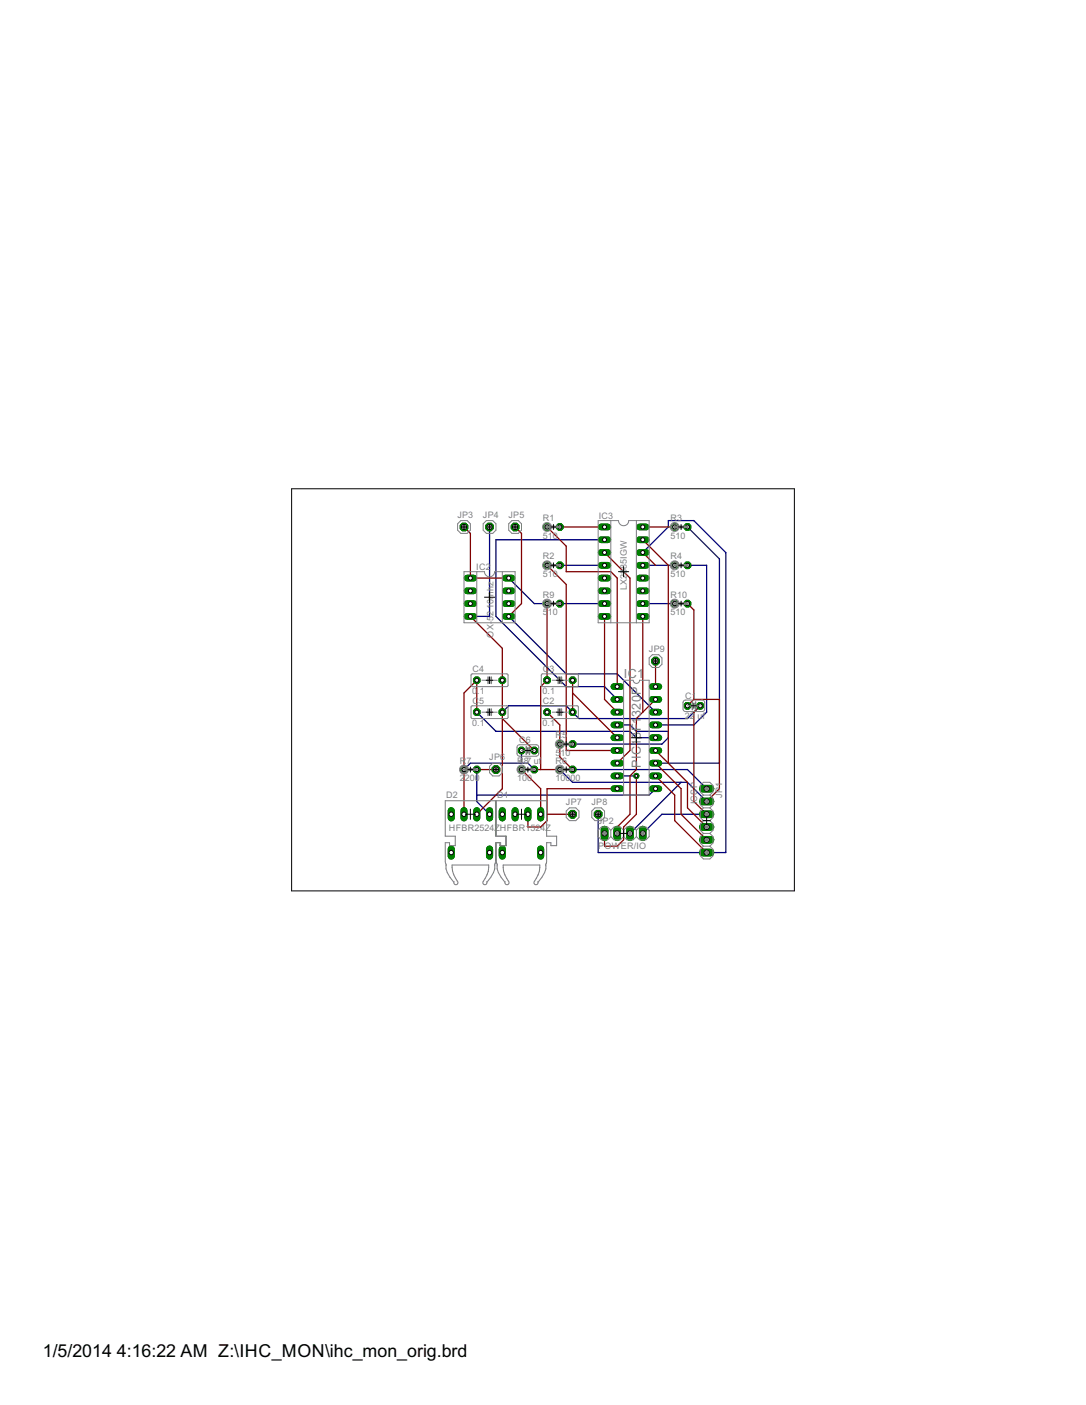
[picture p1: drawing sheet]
<svg xmlns="http://www.w3.org/2000/svg" width="216mm" height="279mm" viewBox="0 0 216 279" stroke-linecap="round" stroke-linejoin="round" font-family="sans-serif">
<defs><g id="words">
<g font-size="4">
<text x="8.5" y="269.9">1/5/2014</text>
<text x="23.2" y="269.9">4:16:22 AM Z:\IHC_MON\ihc_mon_orig.brd</text>
</g>
<g font-size="2.8" fill="#808080">
<text x="124" y="134.8">IC1</text>
<text x="127.4" y="142.5" transform="rotate(-90 127.4 142.5)">320P</text>
<text x="127.4" y="152.7" transform="rotate(-90 127.4 152.7)">PIC18F1</text>
</g>
<g font-size="2" fill="#808080">
<text x="90.9" y="103">JP3</text>
<text x="96" y="103">JP4</text>
<text x="101.1" y="103">JP5</text>
<text x="107.9" y="107.1">510</text>
<text x="107.9" y="103.6">R1</text>
<text x="119.1" y="103.3">IC3</text>
<text x="133.3" y="107.1">510</text>
<text x="133.3" y="103.6">R3</text>
<text x="94.7" y="113.3">IC2</text>
<text x="107.9" y="111.3">R2</text>
<text x="124.6" y="113.1" transform="rotate(-90 124.6 113.1)">85IGW</text>
<text x="133.3" y="111.3">R4</text>
<text x="107.9" y="114.7">510</text>
<text x="107.9" y="118.9">R9</text>
<text x="124.6" y="117.4" transform="rotate(-90 124.6 117.4)">LX28</text>
<text x="133.3" y="114.7">510</text>
<text x="133.3" y="118.9">R10</text>
<text x="98.1" y="123.6" transform="rotate(-90 98.1 123.6)">52</text>
<text x="98.1" y="121.1" transform="rotate(-90 98.1 121.1)">10mhz</text>
<text x="107.9" y="122.3">5</text>
<text x="108.9" y="122.3">10</text>
<text x="133.3" y="122.3">510</text>
<text x="98.1" y="126.8" transform="rotate(-90 98.1 126.8)">OX-</text>
<text x="129" y="129.6">JP9</text>
<text x="93.9" y="133.6">C4</text>
<text x="107.9" y="133.6">C</text>
<text x="109.2" y="133.6">3</text>
<text x="93.9" y="138.1">0</text>
<text x="93.9" y="140">C</text>
<text x="94.9" y="138.1">.1</text>
<text x="95.3" y="140">5</text>
<text x="107.9" y="138.1">0.1</text>
<text x="107.9" y="140">C2</text>
<text x="136.2" y="143">22</text>
<text x="136.2" y="139">C1</text>
<text x="138.6" y="143">uf</text>
<text x="93.9" y="144.4">0.1</text>
<text x="103.2" y="147.8">C6</text>
<text x="107.9" y="144.4">0.1</text>
<text x="110.5" y="146.8">R</text>
<text x="111.8" y="146.8">5</text>
<text x="91.4" y="155.4">2</text>
<text x="91.4" y="151.9">R</text>
<text x="92.4" y="155.4">200</text>
<text x="92.7" y="151.9">7</text>
<text x="97.3" y="151.2">JP6</text>
<text x="102.8" y="155.4">100</text>
<text x="102.8" y="151.9">R8</text>
<text x="103.2" y="151.9">4.7 uf</text>
<text x="110.4" y="150.3">5</text>
<text x="110.4" y="155.4">10000</text>
<text x="110.5" y="151.9">R6</text>
<text x="111.4" y="150.3">10</text>
<text x="88.7" y="158.8">D2</text>
<text x="98.9" y="158.8">D1</text>
<text x="112.5" y="160.1">JP7</text>
<text x="117.6" y="160.1">JP8</text>
<text x="138.6" y="160" transform="rotate(-90 138.6 160)">ICSP</text>
<text x="143.6" y="158.7" transform="rotate(-90 143.6 158.7)">JP1</text>
<text x="89.2" y="165.3">HFBR2524ZHFBR1524Z</text>
<text x="118.9" y="163.9">JP2</text>
<text x="118.9" y="168.9">POWER/IO</text>
</g>
</g></defs>
<g fill="none" stroke="#000080" stroke-width=".25">
<path d="M97.3 104.8v17.8h-3.8M101.1 115l5.1 5h2.6M111.3 112.4h8.9M120.2 107.3h-21.6v15.3l14 13.9h7.6l2.5 2.6M127.8 112.4h6.3M127.8 109.9l5.1-5.1v-1.3h5l6.4 6.4v59.6h-25.4v-7.6M136.7 112.4h3.8v29.2l-2.6 2.6h-7.6M136.7 104.8l6.3 6.3v40.7h-12.7M101.1 122.6l11.5 11.4h10.1l7.6 7.6M111.3 120h8.9M127.8 120h6.3M92.2 153l1.3-1.2h11.4l1.3 1.2"/>
<path d="M94.8 141.6l3.8 3.8h26.6l1.3 1.3h3.8M94.8 153v6.4l2.5 2.5M103.7 149.2v2.6M111.3 153l2.5 2.6h22.9l3.8 3.8M113.8 153h22.9l3.8 3.8M122.7 144.2h2.5l1.3 1.2h6.4v1.3l-1.3 1.3h-17.8M122.7 154.3h3.8M130.3 156.8l-1.2 1.3h-34.3M135.4 155.6l-10.2 10.1M139.2 140.4l-2.5 2.5h-21.6l-2.5-2.5h-11.5l-1.2 1.2M140.5 161.9h-8.9l-3.8 3.8"/>
</g>
<path d="M122 136.5h1.4" fill="none" stroke="#008000" stroke-width="1.3"/>
<circle cx="122.7" cy="136.5" r=".4" fill="#fff" stroke="#000" stroke-width=".2"/>
<path d="M122 139.1h1.4" fill="none" stroke="#008000" stroke-width="1.3"/>
<circle cx="122.7" cy="139.1" r=".4" fill="#fff" stroke="#000" stroke-width=".2"/>
<path d="M122 141.6h1.4" fill="none" stroke="#008000" stroke-width="1.3"/>
<circle cx="122.7" cy="141.6" r=".4" fill="#fff" stroke="#000" stroke-width=".2"/>
<path d="M122 144.2h1.4" fill="none" stroke="#008000" stroke-width="1.3"/>
<circle cx="122.7" cy="144.2" r=".4" fill="#fff" stroke="#000" stroke-width=".2"/>
<path d="M122 146.7h1.4" fill="none" stroke="#008000" stroke-width="1.3"/>
<circle cx="122.7" cy="146.7" r=".4" fill="#fff" stroke="#000" stroke-width=".2"/>
<path d="M122 149.2h1.4" fill="none" stroke="#008000" stroke-width="1.3"/>
<circle cx="122.7" cy="149.2" r=".4" fill="#fff" stroke="#000" stroke-width=".2"/>
<path d="M122 151.8h1.4" fill="none" stroke="#008000" stroke-width="1.3"/>
<circle cx="122.7" cy="151.8" r=".4" fill="#fff" stroke="#000" stroke-width=".2"/>
<path d="M122 154.3h1.4" fill="none" stroke="#008000" stroke-width="1.3"/>
<circle cx="122.7" cy="154.3" r=".4" fill="#fff" stroke="#000" stroke-width=".2"/>
<path d="M122 156.8h1.4" fill="none" stroke="#008000" stroke-width="1.3"/>
<circle cx="122.7" cy="156.8" r=".4" fill="#fff" stroke="#000" stroke-width=".2"/>
<path d="M129.7 156.8h1.3" fill="none" stroke="#008000" stroke-width="1.3"/>
<circle cx="130.3" cy="156.8" r=".4" fill="#fff" stroke="#000" stroke-width=".2"/>
<path d="M129.7 154.3h1.3" fill="none" stroke="#008000" stroke-width="1.3"/>
<circle cx="130.3" cy="154.3" r=".4" fill="#fff" stroke="#000" stroke-width=".2"/>
<path d="M129.7 151.8h1.3" fill="none" stroke="#008000" stroke-width="1.3"/>
<circle cx="130.3" cy="151.8" r=".4" fill="#fff" stroke="#000" stroke-width=".2"/>
<path d="M129.7 149.2h1.3" fill="none" stroke="#008000" stroke-width="1.3"/>
<circle cx="130.3" cy="149.2" r=".4" fill="#fff" stroke="#000" stroke-width=".2"/>
<path d="M129.7 146.7h1.3" fill="none" stroke="#008000" stroke-width="1.3"/>
<circle cx="130.3" cy="146.7" r=".4" fill="#fff" stroke="#000" stroke-width=".2"/>
<path d="M129.7 144.2h1.3" fill="none" stroke="#008000" stroke-width="1.3"/>
<circle cx="130.3" cy="144.2" r=".4" fill="#fff" stroke="#000" stroke-width=".2"/>
<path d="M129.7 141.6h1.3" fill="none" stroke="#008000" stroke-width="1.3"/>
<circle cx="130.3" cy="141.6" r=".4" fill="#fff" stroke="#000" stroke-width=".2"/>
<path d="M129.7 139.1h1.3" fill="none" stroke="#008000" stroke-width="1.3"/>
<circle cx="130.3" cy="139.1" r=".4" fill="#fff" stroke="#000" stroke-width=".2"/>
<path d="M129.7 136.5h1.3" fill="none" stroke="#008000" stroke-width="1.3"/>
<circle cx="130.3" cy="136.5" r=".4" fill="#fff" stroke="#000" stroke-width=".2"/>
<path d="M92.9 115h1.3" fill="none" stroke="#008000" stroke-width="1.3"/>
<circle cx="93.5" cy="115" r=".4" fill="#fff" stroke="#000" stroke-width=".2"/>
<path d="M92.9 117.5h1.3" fill="none" stroke="#008000" stroke-width="1.3"/>
<circle cx="93.5" cy="117.5" r=".4" fill="#fff" stroke="#000" stroke-width=".2"/>
<path d="M100.5 122.6h1.3" fill="none" stroke="#008000" stroke-width="1.3"/>
<circle cx="101.1" cy="122.6" r=".4" fill="#fff" stroke="#000" stroke-width=".2"/>
<path d="M100.5 120h1.3" fill="none" stroke="#008000" stroke-width="1.3"/>
<circle cx="101.1" cy="120" r=".4" fill="#fff" stroke="#000" stroke-width=".2"/>
<path d="M92.9 120h1.3" fill="none" stroke="#008000" stroke-width="1.3"/>
<circle cx="93.5" cy="120" r=".4" fill="#fff" stroke="#000" stroke-width=".2"/>
<path d="M92.9 122.6h1.3" fill="none" stroke="#008000" stroke-width="1.3"/>
<circle cx="93.5" cy="122.6" r=".4" fill="#fff" stroke="#000" stroke-width=".2"/>
<path d="M100.5 117.5h1.3" fill="none" stroke="#008000" stroke-width="1.3"/>
<circle cx="101.1" cy="117.5" r=".4" fill="#fff" stroke="#000" stroke-width=".2"/>
<path d="M100.5 115h1.3" fill="none" stroke="#008000" stroke-width="1.3"/>
<circle cx="101.1" cy="115" r=".4" fill="#fff" stroke="#000" stroke-width=".2"/>
<path d="M119.5 104.8h1.3" fill="none" stroke="#008000" stroke-width="1.3"/>
<circle cx="120.2" cy="104.8" r=".4" fill="#fff" stroke="#000" stroke-width=".2"/>
<path d="M119.5 107.3h1.3" fill="none" stroke="#008000" stroke-width="1.3"/>
<circle cx="120.2" cy="107.3" r=".4" fill="#fff" stroke="#000" stroke-width=".2"/>
<path d="M119.5 115h1.3" fill="none" stroke="#008000" stroke-width="1.3"/>
<circle cx="120.2" cy="115" r=".4" fill="#fff" stroke="#000" stroke-width=".2"/>
<path d="M119.5 117.5h1.3" fill="none" stroke="#008000" stroke-width="1.3"/>
<circle cx="120.2" cy="117.5" r=".4" fill="#fff" stroke="#000" stroke-width=".2"/>
<path d="M119.5 109.9h1.3" fill="none" stroke="#008000" stroke-width="1.3"/>
<circle cx="120.2" cy="109.9" r=".4" fill="#fff" stroke="#000" stroke-width=".2"/>
<path d="M119.5 112.4h1.3" fill="none" stroke="#008000" stroke-width="1.3"/>
<circle cx="120.2" cy="112.4" r=".4" fill="#fff" stroke="#000" stroke-width=".2"/>
<path d="M119.5 120h1.3" fill="none" stroke="#008000" stroke-width="1.3"/>
<circle cx="120.2" cy="120" r=".4" fill="#fff" stroke="#000" stroke-width=".2"/>
<path d="M119.5 122.6h1.3" fill="none" stroke="#008000" stroke-width="1.3"/>
<circle cx="120.2" cy="122.6" r=".4" fill="#fff" stroke="#000" stroke-width=".2"/>
<path d="M127.1 122.6h1.4" fill="none" stroke="#008000" stroke-width="1.3"/>
<circle cx="127.8" cy="122.6" r=".4" fill="#fff" stroke="#000" stroke-width=".2"/>
<path d="M127.1 120h1.4" fill="none" stroke="#008000" stroke-width="1.3"/>
<circle cx="127.8" cy="120" r=".4" fill="#fff" stroke="#000" stroke-width=".2"/>
<path d="M127.1 117.5h1.4" fill="none" stroke="#008000" stroke-width="1.3"/>
<circle cx="127.8" cy="117.5" r=".4" fill="#fff" stroke="#000" stroke-width=".2"/>
<path d="M127.1 115h1.4" fill="none" stroke="#008000" stroke-width="1.3"/>
<circle cx="127.8" cy="115" r=".4" fill="#fff" stroke="#000" stroke-width=".2"/>
<path d="M127.1 112.4h1.4" fill="none" stroke="#008000" stroke-width="1.3"/>
<circle cx="127.8" cy="112.4" r=".4" fill="#fff" stroke="#000" stroke-width=".2"/>
<path d="M127.1 109.9h1.4" fill="none" stroke="#008000" stroke-width="1.3"/>
<circle cx="127.8" cy="109.9" r=".4" fill="#fff" stroke="#000" stroke-width=".2"/>
<path d="M127.1 107.3h1.4" fill="none" stroke="#008000" stroke-width="1.3"/>
<circle cx="127.8" cy="107.3" r=".4" fill="#fff" stroke="#000" stroke-width=".2"/>
<path d="M127.1 104.8h1.4" fill="none" stroke="#008000" stroke-width="1.3"/>
<circle cx="127.8" cy="104.8" r=".4" fill="#fff" stroke="#000" stroke-width=".2"/>
<path d="M139.7 156.8h1.5" fill="none" stroke="#008000" stroke-width="1.5"/>
<circle cx="140.5" cy="156.8" r=".51" fill="#fff" stroke="#000" stroke-width=".2"/>
<path d="M139.7 159.4h1.5" fill="none" stroke="#008000" stroke-width="1.5"/>
<circle cx="140.5" cy="159.4" r=".51" fill="#fff" stroke="#000" stroke-width=".2"/>
<path d="M139.7 161.9h1.5" fill="none" stroke="#008000" stroke-width="1.5"/>
<circle cx="140.5" cy="161.9" r=".51" fill="#fff" stroke="#000" stroke-width=".2"/>
<path d="M139.7 164.5h1.5" fill="none" stroke="#008000" stroke-width="1.5"/>
<circle cx="140.5" cy="164.5" r=".51" fill="#fff" stroke="#000" stroke-width=".2"/>
<path d="M139.7 167h1.5" fill="none" stroke="#008000" stroke-width="1.5"/>
<circle cx="140.5" cy="167" r=".51" fill="#fff" stroke="#000" stroke-width=".2"/>
<path d="M139.7 169.5h1.5" fill="none" stroke="#008000" stroke-width="1.5"/>
<circle cx="140.5" cy="169.5" r=".51" fill="#fff" stroke="#000" stroke-width=".2"/>
<path d="M107.5 161.2v1.4" fill="none" stroke="#008000" stroke-width="1.4"/>
<circle cx="107.5" cy="161.9" r=".44" fill="#fff" stroke="#000" stroke-width=".2"/>
<path d="M104.9 161.2v1.4" fill="none" stroke="#008000" stroke-width="1.4"/>
<circle cx="104.9" cy="161.9" r=".44" fill="#fff" stroke="#000" stroke-width=".2"/>
<path d="M102.4 161.2v1.4" fill="none" stroke="#008000" stroke-width="1.4"/>
<circle cx="102.4" cy="161.9" r=".44" fill="#fff" stroke="#000" stroke-width=".2"/>
<path d="M99.9 161.2v1.4" fill="none" stroke="#008000" stroke-width="1.4"/>
<circle cx="99.9" cy="161.9" r=".44" fill="#fff" stroke="#000" stroke-width=".2"/>
<path d="M99.9 168.8v1.4" fill="none" stroke="#008000" stroke-width="1.4"/>
<circle cx="99.9" cy="169.5" r=".44" fill="#fff" stroke="#000" stroke-width=".2"/>
<path d="M107.5 168.8v1.4" fill="none" stroke="#008000" stroke-width="1.4"/>
<circle cx="107.5" cy="169.5" r=".44" fill="#fff" stroke="#000" stroke-width=".2"/>
<path d="M97.3 161.2v1.4" fill="none" stroke="#008000" stroke-width="1.4"/>
<circle cx="97.3" cy="161.9" r=".44" fill="#fff" stroke="#000" stroke-width=".2"/>
<path d="M94.8 161.2v1.4" fill="none" stroke="#008000" stroke-width="1.4"/>
<circle cx="94.8" cy="161.9" r=".44" fill="#fff" stroke="#000" stroke-width=".2"/>
<path d="M92.2 161.2v1.4" fill="none" stroke="#008000" stroke-width="1.4"/>
<circle cx="92.2" cy="161.9" r=".44" fill="#fff" stroke="#000" stroke-width=".2"/>
<path d="M89.7 161.2v1.4" fill="none" stroke="#008000" stroke-width="1.4"/>
<circle cx="89.7" cy="161.9" r=".44" fill="#fff" stroke="#000" stroke-width=".2"/>
<path d="M89.7 168.8v1.4" fill="none" stroke="#008000" stroke-width="1.4"/>
<circle cx="89.7" cy="169.5" r=".44" fill="#fff" stroke="#000" stroke-width=".2"/>
<path d="M97.3 168.8v1.4" fill="none" stroke="#008000" stroke-width="1.4"/>
<circle cx="97.3" cy="169.5" r=".44" fill="#fff" stroke="#000" stroke-width=".2"/>
<circle cx="108.8" cy="104.8" r=".71" fill="#008000" stroke="#008000" stroke-width=".2"/>
<circle cx="108.8" cy="104.8" r=".4" fill="#fff" stroke="#000" stroke-width=".2"/>
<circle cx="111.3" cy="104.8" r=".71" fill="#008000" stroke="#008000" stroke-width=".2"/>
<circle cx="111.3" cy="104.8" r=".4" fill="#fff" stroke="#000" stroke-width=".2"/>
<circle cx="108.8" cy="112.4" r=".71" fill="#008000" stroke="#008000" stroke-width=".2"/>
<circle cx="108.8" cy="112.4" r=".4" fill="#fff" stroke="#000" stroke-width=".2"/>
<circle cx="111.3" cy="112.4" r=".71" fill="#008000" stroke="#008000" stroke-width=".2"/>
<circle cx="111.3" cy="112.4" r=".4" fill="#fff" stroke="#000" stroke-width=".2"/>
<circle cx="134.1" cy="104.8" r=".71" fill="#008000" stroke="#008000" stroke-width=".2"/>
<circle cx="134.1" cy="104.8" r=".4" fill="#fff" stroke="#000" stroke-width=".2"/>
<circle cx="136.7" cy="104.8" r=".71" fill="#008000" stroke="#008000" stroke-width=".2"/>
<circle cx="136.7" cy="104.8" r=".4" fill="#fff" stroke="#000" stroke-width=".2"/>
<circle cx="134.1" cy="112.4" r=".71" fill="#008000" stroke="#008000" stroke-width=".2"/>
<circle cx="134.1" cy="112.4" r=".4" fill="#fff" stroke="#000" stroke-width=".2"/>
<circle cx="136.7" cy="112.4" r=".71" fill="#008000" stroke="#008000" stroke-width=".2"/>
<circle cx="136.7" cy="112.4" r=".4" fill="#fff" stroke="#000" stroke-width=".2"/>
<circle cx="111.3" cy="148" r=".71" fill="#008000" stroke="#008000" stroke-width=".2"/>
<circle cx="111.3" cy="148" r=".4" fill="#fff" stroke="#000" stroke-width=".2"/>
<circle cx="113.8" cy="148" r=".71" fill="#008000" stroke="#008000" stroke-width=".2"/>
<circle cx="113.8" cy="148" r=".4" fill="#fff" stroke="#000" stroke-width=".2"/>
<circle cx="111.3" cy="153" r=".71" fill="#008000" stroke="#008000" stroke-width=".2"/>
<circle cx="111.3" cy="153" r=".4" fill="#fff" stroke="#000" stroke-width=".2"/>
<circle cx="113.8" cy="153" r=".71" fill="#008000" stroke="#008000" stroke-width=".2"/>
<circle cx="113.8" cy="153" r=".4" fill="#fff" stroke="#000" stroke-width=".2"/>
<circle cx="92.2" cy="153" r=".71" fill="#008000" stroke="#008000" stroke-width=".2"/>
<circle cx="92.2" cy="153" r=".4" fill="#fff" stroke="#000" stroke-width=".2"/>
<circle cx="94.8" cy="153" r=".71" fill="#008000" stroke="#008000" stroke-width=".2"/>
<circle cx="94.8" cy="153" r=".4" fill="#fff" stroke="#000" stroke-width=".2"/>
<circle cx="103.7" cy="153" r=".71" fill="#008000" stroke="#008000" stroke-width=".2"/>
<circle cx="103.7" cy="153" r=".4" fill="#fff" stroke="#000" stroke-width=".2"/>
<circle cx="106.2" cy="153" r=".71" fill="#008000" stroke="#008000" stroke-width=".2"/>
<circle cx="106.2" cy="153" r=".4" fill="#fff" stroke="#000" stroke-width=".2"/>
<circle cx="108.8" cy="120" r=".71" fill="#008000" stroke="#008000" stroke-width=".2"/>
<circle cx="108.8" cy="120" r=".4" fill="#fff" stroke="#000" stroke-width=".2"/>
<circle cx="111.3" cy="120" r=".71" fill="#008000" stroke="#008000" stroke-width=".2"/>
<circle cx="111.3" cy="120" r=".4" fill="#fff" stroke="#000" stroke-width=".2"/>
<circle cx="136.7" cy="140.4" r=".71" fill="#008000" stroke="#008000" stroke-width=".2"/>
<circle cx="136.7" cy="140.4" r=".4" fill="#fff" stroke="#000" stroke-width=".2"/>
<circle cx="139.2" cy="140.4" r=".71" fill="#008000" stroke="#008000" stroke-width=".2"/>
<circle cx="139.2" cy="140.4" r=".4" fill="#fff" stroke="#000" stroke-width=".2"/>
<circle cx="108.8" cy="141.6" r=".71" fill="#008000" stroke="#008000" stroke-width=".2"/>
<circle cx="108.8" cy="141.6" r=".4" fill="#fff" stroke="#000" stroke-width=".2"/>
<circle cx="113.8" cy="141.6" r=".71" fill="#008000" stroke="#008000" stroke-width=".2"/>
<circle cx="113.8" cy="141.6" r=".4" fill="#fff" stroke="#000" stroke-width=".2"/>
<circle cx="108.8" cy="135.3" r=".71" fill="#008000" stroke="#008000" stroke-width=".2"/>
<circle cx="108.8" cy="135.3" r=".4" fill="#fff" stroke="#000" stroke-width=".2"/>
<circle cx="113.8" cy="135.3" r=".71" fill="#008000" stroke="#008000" stroke-width=".2"/>
<circle cx="113.8" cy="135.3" r=".4" fill="#fff" stroke="#000" stroke-width=".2"/>
<circle cx="94.8" cy="135.3" r=".71" fill="#008000" stroke="#008000" stroke-width=".2"/>
<circle cx="94.8" cy="135.3" r=".4" fill="#fff" stroke="#000" stroke-width=".2"/>
<circle cx="99.9" cy="135.3" r=".71" fill="#008000" stroke="#008000" stroke-width=".2"/>
<circle cx="99.9" cy="135.3" r=".4" fill="#fff" stroke="#000" stroke-width=".2"/>
<circle cx="94.8" cy="141.6" r=".71" fill="#008000" stroke="#008000" stroke-width=".2"/>
<circle cx="94.8" cy="141.6" r=".4" fill="#fff" stroke="#000" stroke-width=".2"/>
<circle cx="99.9" cy="141.6" r=".71" fill="#008000" stroke="#008000" stroke-width=".2"/>
<circle cx="99.9" cy="141.6" r=".4" fill="#fff" stroke="#000" stroke-width=".2"/>
<path d="M120.2 165v1.5" fill="none" stroke="#008000" stroke-width="1.5"/>
<circle cx="120.2" cy="165.7" r=".51" fill="#fff" stroke="#000" stroke-width=".2"/>
<path d="M122.7 165v1.5" fill="none" stroke="#008000" stroke-width="1.5"/>
<circle cx="122.7" cy="165.7" r=".51" fill="#fff" stroke="#000" stroke-width=".2"/>
<path d="M125.2 165v1.5" fill="none" stroke="#008000" stroke-width="1.5"/>
<circle cx="125.2" cy="165.7" r=".51" fill="#fff" stroke="#000" stroke-width=".2"/>
<path d="M127.8 165v1.5" fill="none" stroke="#008000" stroke-width="1.5"/>
<circle cx="127.8" cy="165.7" r=".51" fill="#fff" stroke="#000" stroke-width=".2"/>
<circle cx="134.1" cy="120" r=".71" fill="#008000" stroke="#008000" stroke-width=".2"/>
<circle cx="134.1" cy="120" r=".4" fill="#fff" stroke="#000" stroke-width=".2"/>
<circle cx="136.7" cy="120" r=".71" fill="#008000" stroke="#008000" stroke-width=".2"/>
<circle cx="136.7" cy="120" r=".4" fill="#fff" stroke="#000" stroke-width=".2"/>
<circle cx="103.7" cy="149.2" r=".71" fill="#008000" stroke="#008000" stroke-width=".2"/>
<circle cx="103.7" cy="149.2" r=".4" fill="#fff" stroke="#000" stroke-width=".2"/>
<circle cx="106.2" cy="149.2" r=".71" fill="#008000" stroke="#008000" stroke-width=".2"/>
<circle cx="106.2" cy="149.2" r=".4" fill="#fff" stroke="#000" stroke-width=".2"/>
<circle cx="92.2" cy="104.8" r=".83" fill="#008000" stroke="#008000" stroke-width=".2"/>
<circle cx="92.2" cy="104.8" r=".51" fill="#fff" stroke="#000" stroke-width=".2"/>
<circle cx="97.3" cy="104.8" r=".83" fill="#008000" stroke="#008000" stroke-width=".2"/>
<circle cx="97.3" cy="104.8" r=".51" fill="#fff" stroke="#000" stroke-width=".2"/>
<circle cx="102.4" cy="104.8" r=".83" fill="#008000" stroke="#008000" stroke-width=".2"/>
<circle cx="102.4" cy="104.8" r=".51" fill="#fff" stroke="#000" stroke-width=".2"/>
<circle cx="98.6" cy="153" r=".83" fill="#008000" stroke="#008000" stroke-width=".2"/>
<circle cx="98.6" cy="153" r=".51" fill="#fff" stroke="#000" stroke-width=".2"/>
<circle cx="113.8" cy="161.9" r=".83" fill="#008000" stroke="#008000" stroke-width=".2"/>
<circle cx="113.8" cy="161.9" r=".51" fill="#fff" stroke="#000" stroke-width=".2"/>
<circle cx="118.9" cy="161.9" r=".83" fill="#008000" stroke="#008000" stroke-width=".2"/>
<circle cx="118.9" cy="161.9" r=".51" fill="#fff" stroke="#000" stroke-width=".2"/>
<circle cx="130.3" cy="131.5" r=".83" fill="#008000" stroke="#008000" stroke-width=".2"/>
<circle cx="130.3" cy="131.5" r=".51" fill="#fff" stroke="#000" stroke-width=".2"/>
<circle cx="126.5" cy="154.3" r=".51" fill="#008000" stroke="#008000" stroke-width=".2"/>
<circle cx="126.5" cy="154.3" r=".3" fill="#fff" stroke="#000" stroke-width=".2"/>
<g fill="none" stroke="#800000" stroke-width=".25">
<path d="M92.2 104.8l1.3 1.3v8.9h7.6M102.4 104.8l1.3 1.3v13.9l-2.6 2.6M108.8 104.8l3.8 3.8v5.1h8.8l1.3 1.3v21.5M108.8 112.4l3.8 3.8v33h10.1M111.3 104.8h8.9M120.2 109.9l5 5.1v34.2l-2.5 2.6M127.8 104.8h6.3M127.8 109.9l2.5 2.5M127.8 107.3l5.1 5.1v39.4M93.5 122.6l6.4 6.3v27.9l-5.1 5.1M108.8 120v15.3l-1.3 1.2v16.5M113.8 135.3v6.3"/>
<path d="M113.8 137.8l8.9 8.9M120.2 122.6v16.5l2.5 2.5M127.8 122.6v19M130.3 139.1l-3.8 3.8v10.1l-1.3 1.3v7.6l-2.5 2.6v1.2M130.3 131.5v5M136.7 120l1.2 1.3v17.8M137.9 139.1l-1.2 1.3M137.9 139.1h5.1v17.7l-2.5 2.6M94.8 153h3.8M94.8 141.6v-6.3l-2.6 2.5v24.1M99.9 142.9l6.3 6.3M103.7 153l3.8 3.8v5.1"/>
<path d="M106.2 153h5.1M108.8 141.6l2.5 2.6v6.3l2.5 2.5M122.7 156.8h-13.9v6.4l-1.3 1.3h-2.6v-2.6M126.5 154.3v7.6l-2.5 2.6v2.5l-1.3 1.3h-2.5v-2.6M130.3 154.3l3.8 3.8v5.1l6.4 6.3M130.3 151.8l5.1 5v5.1l5.1 5.1M130.3 149.2l2.6 2.6M132.9 151.8l3.8 3.8v5.1l3.8 3.8M139.2 140.4l-1.3 1.2v17.8l2.6 2.5M108.8 161.9h5"/>
</g>
<path d="M122 136.5h1.4" fill="none" stroke="#008000" stroke-width="1.3"/>
<circle cx="122.7" cy="136.5" r=".4" fill="#fff" stroke="#000" stroke-width=".2"/>
<path d="M122 139.1h1.4" fill="none" stroke="#008000" stroke-width="1.3"/>
<circle cx="122.7" cy="139.1" r=".4" fill="#fff" stroke="#000" stroke-width=".2"/>
<path d="M122 141.6h1.4" fill="none" stroke="#008000" stroke-width="1.3"/>
<circle cx="122.7" cy="141.6" r=".4" fill="#fff" stroke="#000" stroke-width=".2"/>
<path d="M122 144.2h1.4" fill="none" stroke="#008000" stroke-width="1.3"/>
<circle cx="122.7" cy="144.2" r=".4" fill="#fff" stroke="#000" stroke-width=".2"/>
<path d="M122 146.7h1.4" fill="none" stroke="#008000" stroke-width="1.3"/>
<circle cx="122.7" cy="146.7" r=".4" fill="#fff" stroke="#000" stroke-width=".2"/>
<path d="M122 149.2h1.4" fill="none" stroke="#008000" stroke-width="1.3"/>
<circle cx="122.7" cy="149.2" r=".4" fill="#fff" stroke="#000" stroke-width=".2"/>
<path d="M122 151.8h1.4" fill="none" stroke="#008000" stroke-width="1.3"/>
<circle cx="122.7" cy="151.8" r=".4" fill="#fff" stroke="#000" stroke-width=".2"/>
<path d="M122 154.3h1.4" fill="none" stroke="#008000" stroke-width="1.3"/>
<circle cx="122.7" cy="154.3" r=".4" fill="#fff" stroke="#000" stroke-width=".2"/>
<path d="M122 156.8h1.4" fill="none" stroke="#008000" stroke-width="1.3"/>
<circle cx="122.7" cy="156.8" r=".4" fill="#fff" stroke="#000" stroke-width=".2"/>
<path d="M129.7 156.8h1.3" fill="none" stroke="#008000" stroke-width="1.3"/>
<circle cx="130.3" cy="156.8" r=".4" fill="#fff" stroke="#000" stroke-width=".2"/>
<path d="M129.7 154.3h1.3" fill="none" stroke="#008000" stroke-width="1.3"/>
<circle cx="130.3" cy="154.3" r=".4" fill="#fff" stroke="#000" stroke-width=".2"/>
<path d="M129.7 151.8h1.3" fill="none" stroke="#008000" stroke-width="1.3"/>
<circle cx="130.3" cy="151.8" r=".4" fill="#fff" stroke="#000" stroke-width=".2"/>
<path d="M129.7 149.2h1.3" fill="none" stroke="#008000" stroke-width="1.3"/>
<circle cx="130.3" cy="149.2" r=".4" fill="#fff" stroke="#000" stroke-width=".2"/>
<path d="M129.7 146.7h1.3" fill="none" stroke="#008000" stroke-width="1.3"/>
<circle cx="130.3" cy="146.7" r=".4" fill="#fff" stroke="#000" stroke-width=".2"/>
<path d="M129.7 144.2h1.3" fill="none" stroke="#008000" stroke-width="1.3"/>
<circle cx="130.3" cy="144.2" r=".4" fill="#fff" stroke="#000" stroke-width=".2"/>
<path d="M129.7 141.6h1.3" fill="none" stroke="#008000" stroke-width="1.3"/>
<circle cx="130.3" cy="141.6" r=".4" fill="#fff" stroke="#000" stroke-width=".2"/>
<path d="M129.7 139.1h1.3" fill="none" stroke="#008000" stroke-width="1.3"/>
<circle cx="130.3" cy="139.1" r=".4" fill="#fff" stroke="#000" stroke-width=".2"/>
<path d="M129.7 136.5h1.3" fill="none" stroke="#008000" stroke-width="1.3"/>
<circle cx="130.3" cy="136.5" r=".4" fill="#fff" stroke="#000" stroke-width=".2"/>
<path d="M92.9 115h1.3" fill="none" stroke="#008000" stroke-width="1.3"/>
<circle cx="93.5" cy="115" r=".4" fill="#fff" stroke="#000" stroke-width=".2"/>
<path d="M92.9 117.5h1.3" fill="none" stroke="#008000" stroke-width="1.3"/>
<circle cx="93.5" cy="117.5" r=".4" fill="#fff" stroke="#000" stroke-width=".2"/>
<path d="M100.5 122.6h1.3" fill="none" stroke="#008000" stroke-width="1.3"/>
<circle cx="101.1" cy="122.6" r=".4" fill="#fff" stroke="#000" stroke-width=".2"/>
<path d="M100.5 120h1.3" fill="none" stroke="#008000" stroke-width="1.3"/>
<circle cx="101.1" cy="120" r=".4" fill="#fff" stroke="#000" stroke-width=".2"/>
<path d="M92.9 120h1.3" fill="none" stroke="#008000" stroke-width="1.3"/>
<circle cx="93.5" cy="120" r=".4" fill="#fff" stroke="#000" stroke-width=".2"/>
<path d="M92.9 122.6h1.3" fill="none" stroke="#008000" stroke-width="1.3"/>
<circle cx="93.5" cy="122.6" r=".4" fill="#fff" stroke="#000" stroke-width=".2"/>
<path d="M100.5 117.5h1.3" fill="none" stroke="#008000" stroke-width="1.3"/>
<circle cx="101.1" cy="117.5" r=".4" fill="#fff" stroke="#000" stroke-width=".2"/>
<path d="M100.5 115h1.3" fill="none" stroke="#008000" stroke-width="1.3"/>
<circle cx="101.1" cy="115" r=".4" fill="#fff" stroke="#000" stroke-width=".2"/>
<path d="M119.5 104.8h1.3" fill="none" stroke="#008000" stroke-width="1.3"/>
<circle cx="120.2" cy="104.8" r=".4" fill="#fff" stroke="#000" stroke-width=".2"/>
<path d="M119.5 107.3h1.3" fill="none" stroke="#008000" stroke-width="1.3"/>
<circle cx="120.2" cy="107.3" r=".4" fill="#fff" stroke="#000" stroke-width=".2"/>
<path d="M119.5 115h1.3" fill="none" stroke="#008000" stroke-width="1.3"/>
<circle cx="120.2" cy="115" r=".4" fill="#fff" stroke="#000" stroke-width=".2"/>
<path d="M119.5 117.5h1.3" fill="none" stroke="#008000" stroke-width="1.3"/>
<circle cx="120.2" cy="117.5" r=".4" fill="#fff" stroke="#000" stroke-width=".2"/>
<path d="M119.5 109.9h1.3" fill="none" stroke="#008000" stroke-width="1.3"/>
<circle cx="120.2" cy="109.9" r=".4" fill="#fff" stroke="#000" stroke-width=".2"/>
<path d="M119.5 112.4h1.3" fill="none" stroke="#008000" stroke-width="1.3"/>
<circle cx="120.2" cy="112.4" r=".4" fill="#fff" stroke="#000" stroke-width=".2"/>
<path d="M119.5 120h1.3" fill="none" stroke="#008000" stroke-width="1.3"/>
<circle cx="120.2" cy="120" r=".4" fill="#fff" stroke="#000" stroke-width=".2"/>
<path d="M119.5 122.6h1.3" fill="none" stroke="#008000" stroke-width="1.3"/>
<circle cx="120.2" cy="122.6" r=".4" fill="#fff" stroke="#000" stroke-width=".2"/>
<path d="M127.1 122.6h1.4" fill="none" stroke="#008000" stroke-width="1.3"/>
<circle cx="127.8" cy="122.6" r=".4" fill="#fff" stroke="#000" stroke-width=".2"/>
<path d="M127.1 120h1.4" fill="none" stroke="#008000" stroke-width="1.3"/>
<circle cx="127.8" cy="120" r=".4" fill="#fff" stroke="#000" stroke-width=".2"/>
<path d="M127.1 117.5h1.4" fill="none" stroke="#008000" stroke-width="1.3"/>
<circle cx="127.8" cy="117.5" r=".4" fill="#fff" stroke="#000" stroke-width=".2"/>
<path d="M127.1 115h1.4" fill="none" stroke="#008000" stroke-width="1.3"/>
<circle cx="127.8" cy="115" r=".4" fill="#fff" stroke="#000" stroke-width=".2"/>
<path d="M127.1 112.4h1.4" fill="none" stroke="#008000" stroke-width="1.3"/>
<circle cx="127.8" cy="112.4" r=".4" fill="#fff" stroke="#000" stroke-width=".2"/>
<path d="M127.1 109.9h1.4" fill="none" stroke="#008000" stroke-width="1.3"/>
<circle cx="127.8" cy="109.9" r=".4" fill="#fff" stroke="#000" stroke-width=".2"/>
<path d="M127.1 107.3h1.4" fill="none" stroke="#008000" stroke-width="1.3"/>
<circle cx="127.8" cy="107.3" r=".4" fill="#fff" stroke="#000" stroke-width=".2"/>
<path d="M127.1 104.8h1.4" fill="none" stroke="#008000" stroke-width="1.3"/>
<circle cx="127.8" cy="104.8" r=".4" fill="#fff" stroke="#000" stroke-width=".2"/>
<path d="M139.7 156.8h1.5" fill="none" stroke="#008000" stroke-width="1.5"/>
<circle cx="140.5" cy="156.8" r=".51" fill="#fff" stroke="#000" stroke-width=".2"/>
<path d="M139.7 159.4h1.5" fill="none" stroke="#008000" stroke-width="1.5"/>
<circle cx="140.5" cy="159.4" r=".51" fill="#fff" stroke="#000" stroke-width=".2"/>
<path d="M139.7 161.9h1.5" fill="none" stroke="#008000" stroke-width="1.5"/>
<circle cx="140.5" cy="161.9" r=".51" fill="#fff" stroke="#000" stroke-width=".2"/>
<path d="M139.7 164.5h1.5" fill="none" stroke="#008000" stroke-width="1.5"/>
<circle cx="140.5" cy="164.5" r=".51" fill="#fff" stroke="#000" stroke-width=".2"/>
<path d="M139.7 167h1.5" fill="none" stroke="#008000" stroke-width="1.5"/>
<circle cx="140.5" cy="167" r=".51" fill="#fff" stroke="#000" stroke-width=".2"/>
<path d="M139.7 169.5h1.5" fill="none" stroke="#008000" stroke-width="1.5"/>
<circle cx="140.5" cy="169.5" r=".51" fill="#fff" stroke="#000" stroke-width=".2"/>
<path d="M107.5 161.2v1.4" fill="none" stroke="#008000" stroke-width="1.4"/>
<circle cx="107.5" cy="161.9" r=".44" fill="#fff" stroke="#000" stroke-width=".2"/>
<path d="M104.9 161.2v1.4" fill="none" stroke="#008000" stroke-width="1.4"/>
<circle cx="104.9" cy="161.9" r=".44" fill="#fff" stroke="#000" stroke-width=".2"/>
<path d="M102.4 161.2v1.4" fill="none" stroke="#008000" stroke-width="1.4"/>
<circle cx="102.4" cy="161.9" r=".44" fill="#fff" stroke="#000" stroke-width=".2"/>
<path d="M99.9 161.2v1.4" fill="none" stroke="#008000" stroke-width="1.4"/>
<circle cx="99.9" cy="161.9" r=".44" fill="#fff" stroke="#000" stroke-width=".2"/>
<path d="M99.9 168.8v1.4" fill="none" stroke="#008000" stroke-width="1.4"/>
<circle cx="99.9" cy="169.5" r=".44" fill="#fff" stroke="#000" stroke-width=".2"/>
<path d="M107.5 168.8v1.4" fill="none" stroke="#008000" stroke-width="1.4"/>
<circle cx="107.5" cy="169.5" r=".44" fill="#fff" stroke="#000" stroke-width=".2"/>
<path d="M97.3 161.2v1.4" fill="none" stroke="#008000" stroke-width="1.4"/>
<circle cx="97.3" cy="161.9" r=".44" fill="#fff" stroke="#000" stroke-width=".2"/>
<path d="M94.8 161.2v1.4" fill="none" stroke="#008000" stroke-width="1.4"/>
<circle cx="94.8" cy="161.9" r=".44" fill="#fff" stroke="#000" stroke-width=".2"/>
<path d="M92.2 161.2v1.4" fill="none" stroke="#008000" stroke-width="1.4"/>
<circle cx="92.2" cy="161.9" r=".44" fill="#fff" stroke="#000" stroke-width=".2"/>
<path d="M89.7 161.2v1.4" fill="none" stroke="#008000" stroke-width="1.4"/>
<circle cx="89.7" cy="161.9" r=".44" fill="#fff" stroke="#000" stroke-width=".2"/>
<path d="M89.7 168.8v1.4" fill="none" stroke="#008000" stroke-width="1.4"/>
<circle cx="89.7" cy="169.5" r=".44" fill="#fff" stroke="#000" stroke-width=".2"/>
<path d="M97.3 168.8v1.4" fill="none" stroke="#008000" stroke-width="1.4"/>
<circle cx="97.3" cy="169.5" r=".44" fill="#fff" stroke="#000" stroke-width=".2"/>
<circle cx="108.8" cy="104.8" r=".71" fill="#008000" stroke="#008000" stroke-width=".2"/>
<circle cx="108.8" cy="104.8" r=".4" fill="#fff" stroke="#000" stroke-width=".2"/>
<circle cx="111.3" cy="104.8" r=".71" fill="#008000" stroke="#008000" stroke-width=".2"/>
<circle cx="111.3" cy="104.8" r=".4" fill="#fff" stroke="#000" stroke-width=".2"/>
<circle cx="108.8" cy="112.4" r=".71" fill="#008000" stroke="#008000" stroke-width=".2"/>
<circle cx="108.8" cy="112.4" r=".4" fill="#fff" stroke="#000" stroke-width=".2"/>
<circle cx="111.3" cy="112.4" r=".71" fill="#008000" stroke="#008000" stroke-width=".2"/>
<circle cx="111.3" cy="112.4" r=".4" fill="#fff" stroke="#000" stroke-width=".2"/>
<circle cx="134.1" cy="104.8" r=".71" fill="#008000" stroke="#008000" stroke-width=".2"/>
<circle cx="134.1" cy="104.8" r=".4" fill="#fff" stroke="#000" stroke-width=".2"/>
<circle cx="136.7" cy="104.8" r=".71" fill="#008000" stroke="#008000" stroke-width=".2"/>
<circle cx="136.7" cy="104.8" r=".4" fill="#fff" stroke="#000" stroke-width=".2"/>
<circle cx="134.1" cy="112.4" r=".71" fill="#008000" stroke="#008000" stroke-width=".2"/>
<circle cx="134.1" cy="112.4" r=".4" fill="#fff" stroke="#000" stroke-width=".2"/>
<circle cx="136.7" cy="112.4" r=".71" fill="#008000" stroke="#008000" stroke-width=".2"/>
<circle cx="136.7" cy="112.4" r=".4" fill="#fff" stroke="#000" stroke-width=".2"/>
<circle cx="111.3" cy="148" r=".71" fill="#008000" stroke="#008000" stroke-width=".2"/>
<circle cx="111.3" cy="148" r=".4" fill="#fff" stroke="#000" stroke-width=".2"/>
<circle cx="113.8" cy="148" r=".71" fill="#008000" stroke="#008000" stroke-width=".2"/>
<circle cx="113.8" cy="148" r=".4" fill="#fff" stroke="#000" stroke-width=".2"/>
<circle cx="111.3" cy="153" r=".71" fill="#008000" stroke="#008000" stroke-width=".2"/>
<circle cx="111.3" cy="153" r=".4" fill="#fff" stroke="#000" stroke-width=".2"/>
<circle cx="113.8" cy="153" r=".71" fill="#008000" stroke="#008000" stroke-width=".2"/>
<circle cx="113.8" cy="153" r=".4" fill="#fff" stroke="#000" stroke-width=".2"/>
<circle cx="92.2" cy="153" r=".71" fill="#008000" stroke="#008000" stroke-width=".2"/>
<circle cx="92.2" cy="153" r=".4" fill="#fff" stroke="#000" stroke-width=".2"/>
<circle cx="94.8" cy="153" r=".71" fill="#008000" stroke="#008000" stroke-width=".2"/>
<circle cx="94.8" cy="153" r=".4" fill="#fff" stroke="#000" stroke-width=".2"/>
<circle cx="103.7" cy="153" r=".71" fill="#008000" stroke="#008000" stroke-width=".2"/>
<circle cx="103.7" cy="153" r=".4" fill="#fff" stroke="#000" stroke-width=".2"/>
<circle cx="106.2" cy="153" r=".71" fill="#008000" stroke="#008000" stroke-width=".2"/>
<circle cx="106.2" cy="153" r=".4" fill="#fff" stroke="#000" stroke-width=".2"/>
<circle cx="108.8" cy="120" r=".71" fill="#008000" stroke="#008000" stroke-width=".2"/>
<circle cx="108.8" cy="120" r=".4" fill="#fff" stroke="#000" stroke-width=".2"/>
<circle cx="111.3" cy="120" r=".71" fill="#008000" stroke="#008000" stroke-width=".2"/>
<circle cx="111.3" cy="120" r=".4" fill="#fff" stroke="#000" stroke-width=".2"/>
<circle cx="136.7" cy="140.4" r=".71" fill="#008000" stroke="#008000" stroke-width=".2"/>
<circle cx="136.7" cy="140.4" r=".4" fill="#fff" stroke="#000" stroke-width=".2"/>
<circle cx="139.2" cy="140.4" r=".71" fill="#008000" stroke="#008000" stroke-width=".2"/>
<circle cx="139.2" cy="140.4" r=".4" fill="#fff" stroke="#000" stroke-width=".2"/>
<circle cx="108.8" cy="141.6" r=".71" fill="#008000" stroke="#008000" stroke-width=".2"/>
<circle cx="108.8" cy="141.6" r=".4" fill="#fff" stroke="#000" stroke-width=".2"/>
<circle cx="113.8" cy="141.6" r=".71" fill="#008000" stroke="#008000" stroke-width=".2"/>
<circle cx="113.8" cy="141.6" r=".4" fill="#fff" stroke="#000" stroke-width=".2"/>
<circle cx="108.8" cy="135.3" r=".71" fill="#008000" stroke="#008000" stroke-width=".2"/>
<circle cx="108.8" cy="135.3" r=".4" fill="#fff" stroke="#000" stroke-width=".2"/>
<circle cx="113.8" cy="135.3" r=".71" fill="#008000" stroke="#008000" stroke-width=".2"/>
<circle cx="113.8" cy="135.3" r=".4" fill="#fff" stroke="#000" stroke-width=".2"/>
<circle cx="94.8" cy="135.3" r=".71" fill="#008000" stroke="#008000" stroke-width=".2"/>
<circle cx="94.8" cy="135.3" r=".4" fill="#fff" stroke="#000" stroke-width=".2"/>
<circle cx="99.9" cy="135.3" r=".71" fill="#008000" stroke="#008000" stroke-width=".2"/>
<circle cx="99.9" cy="135.3" r=".4" fill="#fff" stroke="#000" stroke-width=".2"/>
<circle cx="94.8" cy="141.6" r=".71" fill="#008000" stroke="#008000" stroke-width=".2"/>
<circle cx="94.8" cy="141.6" r=".4" fill="#fff" stroke="#000" stroke-width=".2"/>
<circle cx="99.9" cy="141.6" r=".71" fill="#008000" stroke="#008000" stroke-width=".2"/>
<circle cx="99.9" cy="141.6" r=".4" fill="#fff" stroke="#000" stroke-width=".2"/>
<path d="M120.2 165v1.5" fill="none" stroke="#008000" stroke-width="1.5"/>
<circle cx="120.2" cy="165.7" r=".51" fill="#fff" stroke="#000" stroke-width=".2"/>
<path d="M122.7 165v1.5" fill="none" stroke="#008000" stroke-width="1.5"/>
<circle cx="122.7" cy="165.7" r=".51" fill="#fff" stroke="#000" stroke-width=".2"/>
<path d="M125.2 165v1.5" fill="none" stroke="#008000" stroke-width="1.5"/>
<circle cx="125.2" cy="165.7" r=".51" fill="#fff" stroke="#000" stroke-width=".2"/>
<path d="M127.8 165v1.5" fill="none" stroke="#008000" stroke-width="1.5"/>
<circle cx="127.8" cy="165.7" r=".51" fill="#fff" stroke="#000" stroke-width=".2"/>
<circle cx="134.1" cy="120" r=".71" fill="#008000" stroke="#008000" stroke-width=".2"/>
<circle cx="134.1" cy="120" r=".4" fill="#fff" stroke="#000" stroke-width=".2"/>
<circle cx="136.7" cy="120" r=".71" fill="#008000" stroke="#008000" stroke-width=".2"/>
<circle cx="136.7" cy="120" r=".4" fill="#fff" stroke="#000" stroke-width=".2"/>
<circle cx="103.7" cy="149.2" r=".71" fill="#008000" stroke="#008000" stroke-width=".2"/>
<circle cx="103.7" cy="149.2" r=".4" fill="#fff" stroke="#000" stroke-width=".2"/>
<circle cx="106.2" cy="149.2" r=".71" fill="#008000" stroke="#008000" stroke-width=".2"/>
<circle cx="106.2" cy="149.2" r=".4" fill="#fff" stroke="#000" stroke-width=".2"/>
<circle cx="92.2" cy="104.8" r=".83" fill="#008000" stroke="#008000" stroke-width=".2"/>
<circle cx="92.2" cy="104.8" r=".51" fill="#fff" stroke="#000" stroke-width=".2"/>
<circle cx="97.3" cy="104.8" r=".83" fill="#008000" stroke="#008000" stroke-width=".2"/>
<circle cx="97.3" cy="104.8" r=".51" fill="#fff" stroke="#000" stroke-width=".2"/>
<circle cx="102.4" cy="104.8" r=".83" fill="#008000" stroke="#008000" stroke-width=".2"/>
<circle cx="102.4" cy="104.8" r=".51" fill="#fff" stroke="#000" stroke-width=".2"/>
<circle cx="98.6" cy="153" r=".83" fill="#008000" stroke="#008000" stroke-width=".2"/>
<circle cx="98.6" cy="153" r=".51" fill="#fff" stroke="#000" stroke-width=".2"/>
<circle cx="113.8" cy="161.9" r=".83" fill="#008000" stroke="#008000" stroke-width=".2"/>
<circle cx="113.8" cy="161.9" r=".51" fill="#fff" stroke="#000" stroke-width=".2"/>
<circle cx="118.9" cy="161.9" r=".83" fill="#008000" stroke="#008000" stroke-width=".2"/>
<circle cx="118.9" cy="161.9" r=".51" fill="#fff" stroke="#000" stroke-width=".2"/>
<circle cx="130.3" cy="131.5" r=".83" fill="#008000" stroke="#008000" stroke-width=".2"/>
<circle cx="130.3" cy="131.5" r=".51" fill="#fff" stroke="#000" stroke-width=".2"/>
<circle cx="126.5" cy="154.3" r=".51" fill="#008000" stroke="#008000" stroke-width=".2"/>
<circle cx="126.5" cy="154.3" r=".3" fill="#fff" stroke="#000" stroke-width=".2"/>
<g fill="none" stroke="#808080" stroke-width=".2">
<path d="M91.6 103.5h1.3l.6 .7v1.2l-.6 .7h-1.3l-.6-.7v-1.2zM92.2 113.7h4.1a1.02 1.02 0 0 0 1 1 1.02 1.02 0 0 0 1-1h4.1v10.1h-10.2zM94.8 113.7v10.1M96.7 103.5h1.3l.6 .7v1.2l-.6 .7h-1.3l-.6-.7v-1.2zM99.9 113.7v10.1M101.8 103.5h1.2l.7 .7v1.2l-.7 .7h-1.2l-.7-.7v-1.2zM118.9 103.5h4.1a1.02 1.02 0 0 0 1 1.1 1.02 1.02 0 0 0 1-1.1h4.1v20.3h-10.2zM121.4 103.5v20.3M126.5 103.5v20.3M93.7 134.1l7.2-.1 .1 .3v2.1l-.2 .1h-7l-.2-.2zM95.8 135.3h1.2M97.7 135.3h1.1"/>
<path d="M107.7 134.1l7.1-.1 .2 .3v2.1l-.3 .1h-6.9l-.2-.2zM109.8 135.3h1.2M111.6 135.3h1.2M124 135.3h1.9a.63 .63 0 0 0 .6 .6 .63 .63 0 0 0 .6-.6h2v22.8h-5.1zM129.7 130.2h1.3l.6 .6v1.3l-.6 .6h-1.3l-.6-.6v-1.3zM136 139.3h3.9l.2 .4v1.4l-.5 .4h-3.5l-.3-.5v-1.4zM93.7 140.4h7.2l.1 .2v2.1l-.2 .2h-7l-.2-.3zM95.8 141.6h1.2M97.3 152.4l.7-.6h1.2l.7 .6v1.3l-.7 .6h-1.2l-.7-.6zM97.7 141.6h1.1M102.9 148.3l.4-.2h3.4l.4 .3v1.6l-.5 .4-3.5-.1-.3-.4zM103.7 149.2h.9"/>
<path d="M105.3 149.2h.9M107.7 140.4h7.1l.2 .2v2.1l-.3 .2h-6.9l-.2-.3zM109.8 141.6h1.2M111.6 141.6h1.2M136.7 140.4h.9M138.3 140.4h.9M139.8 158.1h1.3M139.8 158.1l-.6-.6v-1.3l.6-.6h1.3l.7 .6v1.3l-.7 .6M139.8 158.1l-.6 .6v1.3l.6 .7M141.1 158.1l.7 .6v1.3l-.7 .7M112.6 161.3l.6-.6h1.3l.6 .6v1.3l-.6 .6h-1.3l-.6-.6zM117.6 161.3l.7-.6h1.2l.7 .6v1.3l-.7 .6h-1.2l-.7-.6z"/>
<path d="M121.4 165.1l-.6-.6h-1.3l-.6 .6v1.3l.6 .6h1.3l.6-.6M121.4 165.1v1.3M121.4 165.1l.7-.6h1.2l.7 .6M121.4 166.4l.7 .6h1.2l.7-.6M124 165.1v1.3M124 165.1l.6-.6h1.3l.6 .6M124 166.4l.6 .6h1.3l.6-.6M126.5 165.1l.6-.6h1.3l.7 .6v1.3l-.7 .6h-1.3l-.6-.6M126.5 165.1v1.3M139.8 168.3l-.6 .6v1.3l.6 .6h1.3l.7-.6v-1.3l-.7-.6M139.8 165.7h1.3M139.8 163.2l-.6 .6v1.3l.6 .6"/>
<path d="M139.8 168.3h1.3M139.8 165.7l-.6 .7v1.2l.6 .7M139.8 160.7l-.6 .6v1.3l.6 .6M139.8 163.2h1.3M139.8 160.7h1.3M141.1 160.7l.7 .6v1.3l-.7 .6M141.1 163.2l.7 .6v1.3l-.7 .6M141.1 165.7l.7 .7v1.2l-.7 .7"/>
<circle cx="108.8" cy="112.4" r=".89"/>
<circle cx="108.8" cy="104.8" r=".89"/>
<circle cx="108.8" cy="112.4" r=".64"/>
<circle cx="108.8" cy="104.8" r=".64"/>
<circle cx="134.1" cy="112.4" r=".89"/>
<circle cx="134.1" cy="104.8" r=".89"/>
<circle cx="134.1" cy="104.8" r=".64"/>
<circle cx="134.1" cy="112.4" r=".64"/>
<circle cx="108.8" cy="120" r=".89"/>
<circle cx="108.8" cy="120" r=".64"/>
<circle cx="134.1" cy="120" r=".89"/>
<circle cx="134.1" cy="120" r=".64"/>
<circle cx="92.2" cy="153" r=".89"/>
<circle cx="92.2" cy="153" r=".64"/>
<circle cx="103.7" cy="153" r=".89"/>
<circle cx="103.7" cy="153" r=".64"/>
<circle cx="111.3" cy="153" r=".89"/>
<circle cx="111.3" cy="148" r=".89"/>
<circle cx="111.3" cy="148" r=".64"/>
<circle cx="111.3" cy="153" r=".64"/>
</g>
<path d="M88.5 171.4l.2 .6a2.74 2.74 0 0 0 .8 2.5l.7 .9M90.3 175.3a.41 .41 0 0 0 .1 .6 .41 .41 0 0 0 .6-.1 .41 .41 0 0 0-.1-.6 5.1 5.1 0 0 1-1-3.2h7.3a6 6 0 0 1-1.2 3.5 .42 .42 0 0 0 .5 .4 .42 .42 0 0 0 .3-.6M98.5 171.4l-.2 .6a2.74 2.74 0 0 1-.7 2.5l-.8 .9M98.7 166.3v-7.1h10v7.1h2v1.9h-1.2v-.6h-.8v3.7M98.7 167.6v3.7M98.7 171.4l.2 .6a2.74 2.74 0 0 0 .7 2.5l.8 .9M99.4 167.6v.6h1.3v-1.9h-2.2v-7.1h-10v7.1h2v1.9h-1.1v-.6h-.9v3.7M99.5 168.2v-.6h-1v3.7M100.4 175.3a.42 .42 0 0 0 .2 .6 .42 .42 0 0 0 .5-.1 .42 .42 0 0 0 0-.6 5.1 5.1 0 0 1-1.1-3.2h7.3a6 6 0 0 1-1.1 3.5 .41 .41 0 0 0 .5 .4 .41 .41 0 0 0 .2-.6M100.5 166.3v1.9M108.7 171.4l-.2 .6a2.74 2.74 0 0 1-.8 2.5l-.7 .9" fill="none" stroke="#808080" stroke-width=".21"/>
<path d="M108.8 104.8h2.5M108.8 112.4h2.5M134.1 104.8h2.6M134.1 112.4h2.6M108.8 120h2.5M134.1 120h2.6M92.2 153h2.6M103.7 153h2.5M111.3 148h2.5M111.3 153h2.5" fill="none" stroke="#808080" stroke-width=".51"/>
<path d="M97 134.6v1.3M97.7 134.6v1.3M111 134.6v1.3M111.6 134.6v1.3M137.6 139.6v1.5M138.3 139.6v1.5M97 141v1.3M97.7 141v1.3M104.6 148.5v1.5M105.3 148.5v1.5M111 141v1.3M111.6 141v1.3" fill="none" stroke="#808080" stroke-width=".32"/>
<g fill="#808080" stroke="#808080" stroke-width=".2">
<path d="M140.2 166.8h.5v.5h-.5z"/>
<path d="M140.2 164.2h.5v.5h-.5z"/>
<path d="M140.2 161.7h.5v.5h-.5z"/>
<path d="M140.2 159.1h.5v.5h-.5z"/>
<path d="M140.2 156.6h.5v.5h-.5z"/>
<path d="M140.2 169.3h.5v.5h-.5z"/>
<path d="M125 165.5h.5v.5h-.5z"/>
<path d="M122.4 165.5h.6v.5h-.6z"/>
<path d="M119.9 165.5h.5v.5h-.5z"/>
<path d="M127.5 165.5h.5v.5h-.5z"/>
<path d="M92 104.5h.5v.6h-.5z"/>
<path d="M97.1 104.5h.5v.6h-.5z"/>
<path d="M102.2 104.5h.5v.6h-.5z"/>
<path d="M98.3 152.8h.5v.5h-.5z"/>
<path d="M113.6 161.7h.5v.5h-.5z"/>
<path d="M118.7 161.7h.5v.5h-.5z"/>
<path d="M130.1 131.2h.5v.5h-.5z"/>
</g>
<g fill="none" stroke="#000" stroke-width=".2">
<path d="M58 97.2h99.9v80h-99.9zM91.8 104.8h.9M92.2 104.4v.8M96.3 118.8h2M96.9 104.8h.8M97.3 104.4v.8M97.3 117.8v2M102 104.8h.8M102.4 104.4v.8M109.5 104.8h1M109.5 112.4h1M110 104.3v1"/>
<path d="M110 111.9v1M110 119.5v1M123 113.7h2M124 112.7v2M134.9 104.8h1M134.9 112.4h1M135.4 104.3v1M135.4 111.9v1M135.4 119.5v1M96.7 135.3h1.3M97.3 134.6v1.3M109.5 120h1"/>
<path d="M110.6 135.3h1.4M111.3 134.6v1.3M129.9 131.5h.8M130.3 131v.9M134.9 120h1M137.9 139.8v1M93 153h1M93.5 152.5v1M96.7 141.6h1.3M97.3 140.9v1.4M98.2 153h.8M98.6 152.6v.9"/>
<path d="M104.4 149.2h1.1M104.5 153h.9M104.9 148.7v1.1M104.9 152.5v1M110.6 141.6h1.4M111.3 140.9v1.4M112 153h1.1M112.1 148h1M112.6 147.5v1M112.6 152.5v1.1M125.5 146.7h2M126.5 145.7v2"/>
<path d="M137.5 140.4h1M92.5 161.9h2M93.5 160.9v2M102.7 161.9h2M103.7 160.9v2M113.4 161.9h.8M113.8 161.5v.8M118.5 161.9h.8M118.9 161.5v.8M123.3 165.7h1.4M124 165v1.5M139.8 163.2h1.4"/>
<path d="M140.5 162.5v1.4"/>
</g>
<use href="#words"/>
</svg>
